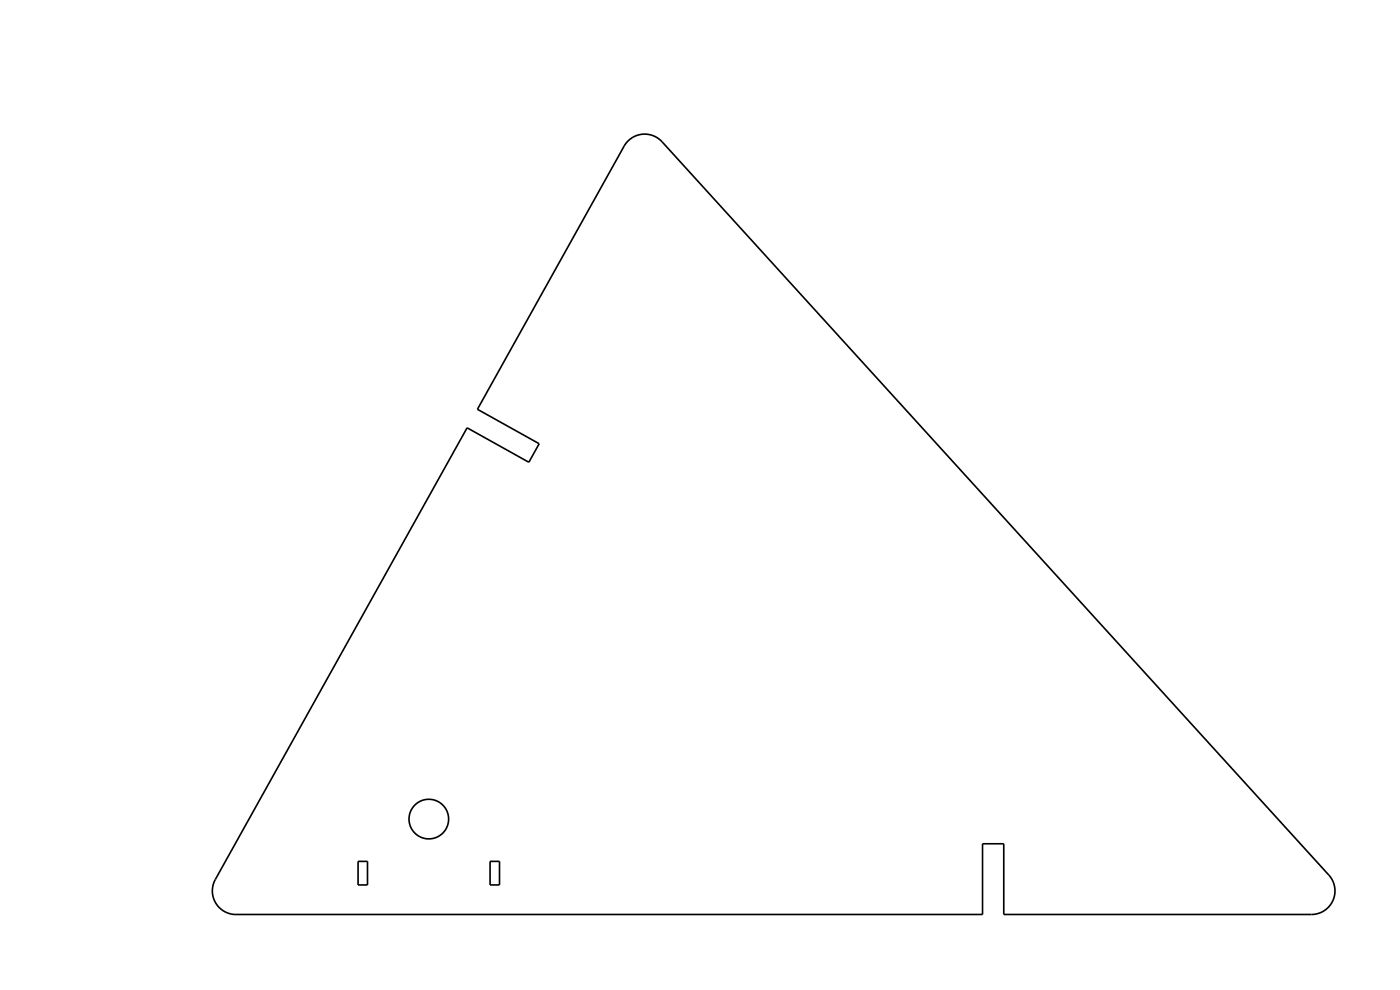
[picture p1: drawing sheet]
<svg xmlns="http://www.w3.org/2000/svg" width="297mm" height="210mm" viewBox="0 0 297 210" stroke-linecap="round" stroke-linejoin="round" font-family="sans-serif">
<g fill="none" stroke="#000" stroke-width=".35">
<path d="M133.1 30a5 5 0 0 1 7.4 .1l141.4 155.5a5 5 0 0 1 .9 5.4 5 5 0 0 1-4.6 3h-65.3v-15h-4.5v15h-158.3a5 5 0 0 1-4.4-7.5l53.4-95.8 13.1 7.4 2.2-4-13.1-7.3 31.1-55.8zM76 182.7h2v5h-2zM104 182.7h2v5h-2z"/>
<circle cx="91" cy="173.7" r="4.2"/>
</g>
</svg>
